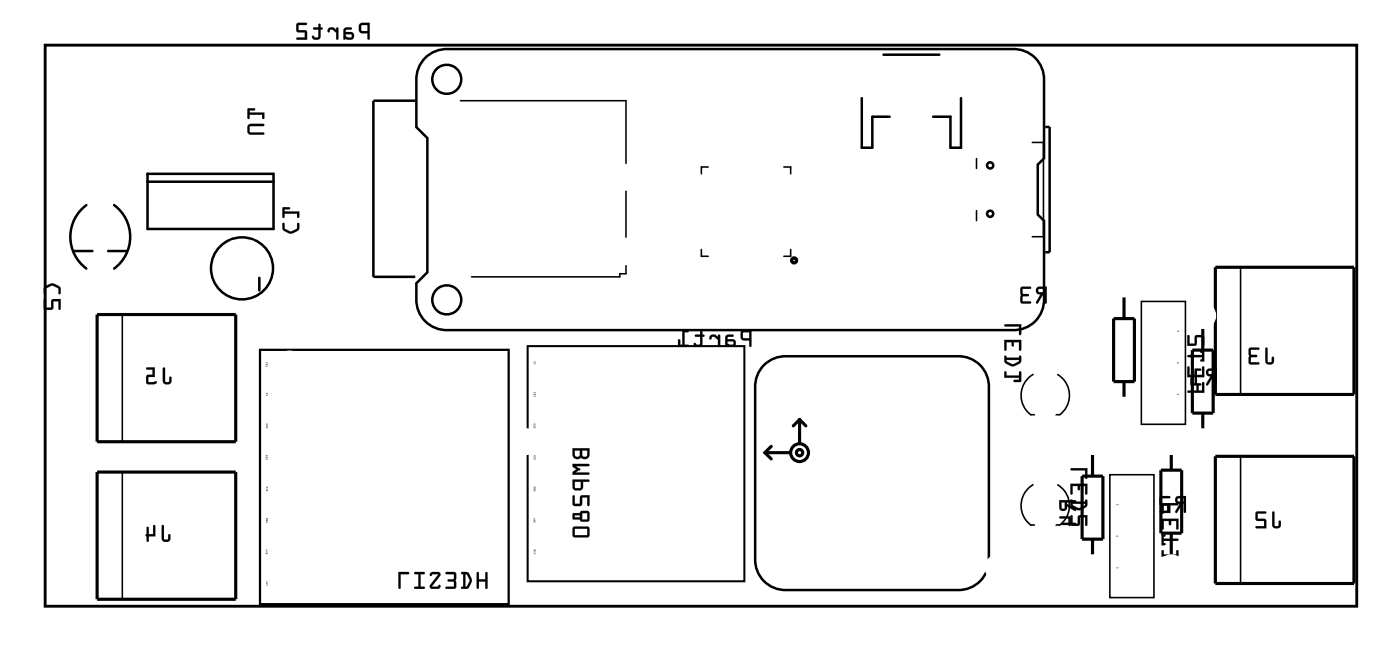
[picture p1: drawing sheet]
<svg xmlns="http://www.w3.org/2000/svg" width="113mm" height="53mm" viewBox="0 0 113 53" stroke-linecap="round" stroke-linejoin="round" font-family="sans-serif">
<g fill="none" stroke="#000" stroke-width=".2">
<path d="M3.6 3.6h105.8v45.3h-105.8zM7 16.5a3.2 3.2 0 0 0 0 5.2M9.2 16.5a3.2 3.2 0 0 1 0 5.2M11.9 14h10.2v4.5h-10.2zM11.9 14.6h10.2M33.5 8.1h-3.4v14.2h3.4M34.3 4.7a2.44 2.44 0 0 1 1.8-.7h45.6a2.44 2.44 0 0 1 2.5 2.5v6.3l-.5 .5v4l.5 .5v6.3a2.44 2.44 0 0 1-2.5 2.5h-45.6a2.44 2.44 0 0 1-2.5-2.5v-1.3l.9-.8v-10.9l-.9-.9v-3.7a2.44 2.44 0 0 1 .7-1.8zM69.5 7.9v4h.8v-2.5h1.4M71.2 4.4h4.5M77.5 7.9v4h-.9v-2.5h-1.4M84.3 10.2h.3v10.1h-.3M5.9 20.2h1.6"/>
<path d="M8.7 20.2h1.5M20.9 22.4v1M61.6 29.4a2.44 2.44 0 0 1 1.8-.7h13.8a2.44 2.44 0 0 1 2.5 2.5v13.9a2.44 2.44 0 0 1-2.5 2.5h-13.8a2.44 2.44 0 0 1-2.5-2.5v-13.9a2.44 2.44 0 0 1 .7-1.8z"/>
<circle cx="36" cy="6.4" r="1.17"/>
<circle cx="79.8" cy="13.3" r=".25"/>
<circle cx="79.8" cy="17.2" r=".25"/>
<circle cx="19.5" cy="21.6" r="2.5"/>
<circle cx="36" cy="24.2" r="1.17"/>
</g>
<g fill="#000">
<path d="M94.9 26.7h.1zM94.9 31.8h.1v-.1l.1 .1h-.2zM90 40.6l.2 .1v-.1v.1h-.1h-.1zM90 45.7l.2 .1h-.2z"/>
<path d="M20 10.1v.5l.1 .2h1.2l-.1-.1h-1l-.1-.1 .1-.4h1l.1-.1v-.1h-1.1zM20 8.8v.8l.1-.1v-.2h1v.2h.2v-.4h-1.2v-.2h.4l.1-.1z"/>
<path d="M20 10.1l-.1 .5 .2 .2 1.1 .1a.1 .1 0 0 0 .1-.1 .1 .1 0 0 0-.1-.1h-1l-.1-.1 .1-.4h1a.1 .1 0 0 0 .1-.1 .1 .1 0 0 0-.1-.1h-1zM20 10.1l.2-.1h1.1v.1l-.1 .1h-1l-.1 .4 .1 .1h1l.1 .1h-1.2l-.1-.2zM20 8.7l-.1 .8a.1 .1 0 0 0 .1 .1 .1 .1 0 0 0 .1-.1v-.2h1v.2a.1 .1 0 0 0 .1 .1 .1 .1 0 0 0 .1-.1v-.4h-1.2v-.2h.4a.1 .1 0 0 0 .1-.1 .1 .1 0 0 0-.1-.1zM20 8.8h.6l-.1 .1h-.4v.2h1.2v.4h-.1l-.1-.3h-1v.3l-.1 .1z"/>
<path d="M22.8 18v.1a.6 .6 0 0 0 .6 .7h.2l.4-.2 .1-.6h-.1l-.1 .4-.4 .3-.5-.3-.1-.4zM22.8 16.7v.9l.1-.1v-.3h1.1v.3h.1v-.4h-1.2v-.2h.4l.1-.1z"/>
<path d="M22.8 18v.5l.7 .3 .5-.2 .1-.5a.1 .1 0 0 0-.1-.1 .1 .1 0 0 0-.1 .1v.3l-.4 .3-.5-.3-.1-.4zM22.8 18h.1l.1 .4 .5 .3 .5-.3v-.4h.1v.5l-.5 .3a.83 .83 0 0 1-.8-.3zM22.8 16.7v.8a.1 .1 0 0 0 .1 .1 .1 .1 0 0 0 .1-.1l-.1-.3h1.1l-.1 .3a.1 .1 0 0 0 .1 .1 .1 .1 0 0 0 .1-.1v-.5l-1.2 .1v-.2h.4a.1 .1 0 0 0 .1-.1 .1 .1 0 0 0-.1-.1zM22.8 16.7l.6 .1-.1 .1h-.4v.2h1.2v.4h-.1v-.3h-1.1v.3l-.1 .1z"/>
<path d="M29 1.9l-.1 .2 .1 .4 .1 .2h.5v.4l.2 .1v-1.4zM29.1 2h.5v.5h-.5zM27.8 2.3l-.1 .2v.6l.6 .1a.32 .32 0 0 0 .3-.3 .32 .32 0 0 0-.3-.3h-.4v-.1v-.1h.4v-.2zM27.9 2.8h.4l.1 .2h-.3l-.2-.1zM26.5 2.3l-.1 .2a.1 .1 0 0 0 .1 .1 .1 .1 0 0 0 .1-.1l.2-.1 .3 .2v.5l.2 .1v-1h-.2v.2l-.2-.2zM25.3 2.2v.2h.4v.5l-.3 .1-.1-.1h-.1a.35 .35 0 0 0 .3 .3 .35 .35 0 0 0 .3-.3v-.5l.2-.1-.2-.1v-.3l-.1 .1v.2zM23.9 1.9v.6l.2 .1h.5v.4h-.6l-.1 .1 .9 .1-.1-.7-.6-.1v-.4h.6l.1-.1z"/>
<path d="M29 1.9l-.1 .2 .1 .4 .1 .2h.5v.4a.1 .1 0 0 0 .1 .1 .1 .1 0 0 0 .1-.1v-1.3h-.6zM29 1.9l.8-.1v1.4l-.2-.1v-.4h-.5l-.1-.2zM29.1 2h.5v.5h-.5zM29.1 2v.5h.5v-.5zM27.8 2.3l-.1 .2v.6a.09 .09 0 0 0 .1 .1 .09 .09 0 0 0 .1-.1l.4 .1a.32 .32 0 0 0 .3-.3 .32 .32 0 0 0-.3-.3h-.4v-.2h.4a.1 .1 0 0 0 .1-.1 .1 .1 0 0 0-.1-.1zM27.8 2.3l.5-.1v.2h-.4v.1v.1h.4a.31 .31 0 0 1 .2 .3 .31 .31 0 0 1-.2 .3l-.6-.1v-.6zM27.9 2.8h.4l.1 .2h-.3l-.2-.1zM27.9 2.8v.1l.1 .1h.4l-.1-.2zM26.5 2.3l-.1 .2a.11 .11 0 0 0 .1 .1 .11 .11 0 0 0 .1-.2h.2l.3 .2v.5a.1 .1 0 0 0 .1 .1 .1 .1 0 0 0 .1-.1v-.8a.1 .1 0 0 0-.1-.1 .1 .1 0 0 0-.1 .1v.1l-.2-.2zM26.5 2.3l.4-.1 .2 .2v-.2h.2v1l-.2-.1v-.5l-.3-.2h-.2l-.1 .2zM25.3 2.2v.2h.4v.5l-.3 .1-.1-.1h-.1a.21 .21 0 0 0 0 .2 .21 .21 0 0 0 .2 .1h.3l.1-.2v-.6h.1a.1 .1 0 0 0 .1-.1 .1 .1 0 0 0-.1-.1h-.1l.1-.2a.1 .1 0 0 0-.1-.1 .1 .1 0 0 0-.1 .1v.2zM25.3 2.2h.4v-.2l.1-.1v.3l.2 .1-.2 .1v.5a.37 .37 0 0 1-.3 .3 .37 .37 0 0 1-.3-.2v-.1l.2 .1h.2l.1-.1v-.5h-.4zM23.9 1.9v.7h.7v.4h-.6a.1 .1 0 0 0-.1 .1 .1 .1 0 0 0 .1 .1h.8l-.1-.7-.6-.1v-.4h.6a.1 .1 0 0 0 .1-.1 .1 .1 0 0 0-.1-.1zM23.9 1.9h.8v.1h-.6v.4l.6 .1 .1 .7-.9-.1 .1-.1h.6v-.4h-.5l-.2-.1z"/>
<path d="M3.6 3.6v45.3h105.8v-45.3zM3.6 3.6h105.8v45.3h-105.8z"/>
<path d="M3.6 23.1l-.1 .2 .1 .4h.1v-.4l.5-.3 .5 .3v.4h.1l.1-.1a.6 .6 0 0 0-.6-.7h-.3zM3.6 24.1l-.1 .7 .1 .2 .6-.1 .1-.6h.4v.6h.2v-.8l-.7 .1-.1 .6h-.4v-.6z"/>
<path d="M3.6 23.1l-.1 .5a.1 .1 0 0 0 .1 .1 .1 .1 0 0 0 .1-.1v-.3l.5-.3 .5 .3v.3a.1 .1 0 0 0 .1 .1 .1 .1 0 0 0 .1-.1v-.4l-.5-.3-.3-.1zM3.6 23.1l.4-.2a.83 .83 0 0 1 .9 .3v.4l-.1 .1h-.1v-.4l-.4-.3h-.2l-.4 .3v.4h-.1h-.1v-.4zM3.6 24.1l-.1 .7 .1 .2 .7-.1v-.6h.4v.6a.1 .1 0 0 0 .1 .1 .1 .1 0 0 0 .1-.1v-.8l-.7 .1-.1 .6h-.4v-.6zM3.6 24.1l.1 .1v.6h.4l.1-.6 .7-.1v.8h-.2v-.6h-.4l-.1 .6-.6 .1-.1-.2z"/>
<path d="M13.2 29.6l-.1 1.1a.36 .36 0 0 0 .4 .3 .36 .36 0 0 0 .3-.3v-.3h-.1l-.1 .4h-.3v-1.1zM11.8 29.6v.2h.5v.4l-.5 .1v.6l.2 .1h.4a.15 .15 0 0 0 .2 0 .16 .16 0 0 0-.1-.3l-.5 .1v-.4h.5v-.8z"/>
<path d="M13.2 29.6l-.1 1.1a.37 .37 0 0 0 .4 .3 .37 .37 0 0 0 .3-.3v-.2a.1 .1 0 0 0-.1-.1 .1 .1 0 0 0-.1 .1v.3h-.3v-1.1zM13.2 29.7h.1v1.1h.3l.1-.4h.1v.3a.35 .35 0 0 1-.3 .3 .35 .35 0 0 1-.4-.3zM11.8 29.6v.2h.5v.4l-.5 .1v.6l.2 .1 .6-.1a.1 .1 0 0 0 .1-.1 .11 .11 0 0 0-.2-.1l-.5 .1v-.4h.5v-.8zM11.8 29.7l.7-.1v.8h-.6v.4l.7-.1v.1v.1l-.6 .1-.2-.1v-.6l.5-.1v-.4h-.5z"/>
<path d="M21.4 29.5v.1h.2v-.1zM21.4 29.3l.1 .1h-.1h.2h-.1l.1-.1zM21.4 29.2l.2 .1v-.1z"/>
<path d="M21.4 29.5v.1h.2v-.1zM21.4 29.5h.2v.1h-.2zM21.4 29.3l.1 .1h-.1h.2h-.1l.1-.1zM21.4 29.3h.2l-.1 .1h.1h-.2h.1zM21.4 29.2l.2 .1v-.1zM21.4 29.2h.2v.1z"/>
<path d="M21.4 37l.1 .1v-.1h.1zM21.4 36.9h.2zM21.5 36.9h.1zM21.4 36.7v.1l.2-.1z"/>
<path d="M21.4 37v.1l.1-.1h.1zM21.4 37h.2h-.1v.1zM21.4 36.9h.2zM21.4 36.9h.2h-.2zM21.5 36.9h.1zM21.5 36.9h.1zM21.4 36.7v.1l.2-.1zM21.4 36.7h.2l-.2 .1z"/>
<path d="M21.5 34.4v.1v-.1l.1 .1v-.1v.1zM21.5 34.3v.1h.1zM21.5 34.3h.1zM21.5 34.2h.1zM21.5 34.2h.1z"/>
<path d="M21.5 34.4v.1v-.1l.1 .1v-.1v.1zM21.5 34.4l.1 .1v-.1v.1l-.1-.1v.1zM21.5 34.3v.1h.1zM21.5 34.3l.1 .1h-.1zM21.5 34.3h.1zM21.5 34.3h.1zM21.5 34.2h.1zM21.5 34.2a.06 .06 0 0 1 .1 0 .06 .06 0 0 1-.1 0zM21.5 34.2h.1zM21.5 34.2h.1z"/>
<path d="M21.5 39.5v.1v-.1l.1 .1v-.1v.1zM21.5 39.4a.06 .06 0 0 0 .1 0 .06 .06 0 0 0-.1 0zM21.5 39.2v.1h.1v-.1l-.1 .1z"/>
<path d="M21.5 39.5v.1v-.1l.1 .1v-.1v.1zM21.5 39.5l.1 .1v-.1v.1l-.1-.1v.1zM21.5 39.4a.06 .06 0 0 0 .1 0 .06 .06 0 0 0-.1 0zM21.5 39.4a.06 .06 0 0 1 .1 0 .06 .06 0 0 1-.1 0zM21.5 39.2v.1h.1v-.1l-.1 .1zM21.5 39.2v.1l.1-.1v.1h-.1z"/>
<path d="M21.5 31.8a.06 .06 0 0 0 .1 0 .06 .06 0 0 0-.1 0zM21.5 31.7v.1v-.1l.1 .1v-.1v.1z"/>
<path d="M21.5 31.8a.06 .06 0 0 0 .1 0 .06 .06 0 0 0-.1 0zM21.5 31.8a.06 .06 0 0 1 .1 0 .06 .06 0 0 1-.1 0zM21.5 31.7v.1v-.1l.1 .1v-.1v.1zM21.5 31.7l.1 .1v-.1v.1l-.1-.1v.1z"/>
<path d="M43 34.4v.1v-.1l.2 .1v-.1v.1zM43 34.3v.1h.2zM43 34.3h.2zM43 34.2h.2zM43 34.2h.2z"/>
<path d="M43 34.4v.1v-.1l.2 .1v-.1v.1zM43 34.4l.2 .1v-.1v.1l-.2-.1v.1zM43 34.3v.1h.2zM43 34.3l.2 .1h-.2zM43 34.3h.2zM43 34.3h.2zM43 34.2h.2zM43 34.2a.1 .1 0 0 1 .2 0 .1 .1 0 0 1-.2 0zM43 34.2h.2zM43 34.2h.2z"/>
<path d="M43 31.9l.1 .1v-.1l.1 .1v-.1v.1zM43 31.8h.2zM43.1 31.8h.1zM43 31.6v.1h.2v-.1z"/>
<path d="M43 31.9l.1 .1v-.1l.1 .1v-.1v.1zM43 31.9l.2 .1v-.1v.1l-.1-.1v.1zM43 31.8h.2zM43 31.8h.2h-.2zM43.1 31.8h.1zM43.1 31.8h.1zM43 31.6v.1h.2v-.1zM43 31.6h.2v.1h-.2z"/>
<path d="M43 37l.1 .1v-.1h.1zM43 36.9a.1 .1 0 0 0 .2 0 .1 .1 0 0 0-.2 0zM43 36.7v.1h.2v-.1l-.1 .1z"/>
<path d="M43 37l.1 .1v-.1h.1zM43 37h.2h-.1v.1zM43 36.9a.1 .1 0 0 0 .2 0 .1 .1 0 0 0-.2 0zM43.1 36.9a.06 .06 0 0 1 .1 0 .06 .06 0 0 1-.1 0zM43 36.7v.1h.2v-.1l-.1 .1zM43 36.7l.1 .1 .1-.1v.1h-.2z"/>
<path d="M43 39.5l.1 .1h.1zM43 39.4h.2l-.2 .1h.2l-.1-.1h.1zM43 39.3h.2zM43.1 39.3h.1z"/>
<path d="M43 39.5l.1 .1h.1zM43 39.5l.2 .1h-.1zM43 39.4h.2l-.2 .1h.2l-.1-.1h.1zM43 39.4h.2h-.1l.1 .1h-.2l.2-.1zM43 39.3h.2zM43 39.3h.2h-.2zM43.1 39.3h.1zM43.1 39.3h.1z"/>
<path d="M43 29.3a.1 .1 0 0 0 .2 0 .1 .1 0 0 0-.2 0zM43 29.1l.1 .1h.1v-.1v.1z"/>
<path d="M43 29.3a.1 .1 0 0 0 .2 0 .1 .1 0 0 0-.2 0zM43.1 29.3a.06 .06 0 0 1 .1 0 .06 .06 0 0 1-.1 0zM43 29.1l.1 .1h.1v-.1v.1zM43 29.1l.2 .1v-.1v.1h-.1z"/>
<path d="M46.2 36.1v.6a.39 .39 0 0 0 .2 .3 .39 .39 0 0 0 .5-.1l.3 .1a.36 .36 0 0 0 .3-.3v-.6zM46.9 36.3h.5v.4a.21 .21 0 0 1-.3 .1 .21 .21 0 0 1-.2-.1zM46.3 36.3h.5v.4a.21 .21 0 0 1-.2 .1 .21 .21 0 0 1-.3-.1zM46.2 37.4v.2l.3 .2-.3 .3v.2l1.3-.1-.1-.1h-1l.3-.2a.1 .1 0 0 0 .1-.1 .1 .1 0 0 0-.1-.1l-.3-.1h1l.1-.1zM46.2 38.7v.7l.2 .1h.5l.1-.7h.4h.1l-.1-.1zM46.3 38.8h.5v.5h-.4zM46.2 40v.6l.1 .2 .6-.1v-.6h.5v.6h.1v-.8l-.7 .1v.6h-.5v-.6zM46.2 41.4v.5h.6l.1 .2h.5l.1-.2v-.5l-.1-.2h-.5l-.1 .2zM46.9 41.4h.5v.5h-.5zM46.3 41.5h.5v.2h-.5zM46.2 42.5v.6l.1 .2h1.1l.1-.1v-.6l-.1-.1zM46.3 42.6h1.1v.5h-1.1z"/>
<path d="M46.2 36.1v.6a.4 .4 0 0 0 .2 .3 .4 .4 0 0 0 .5-.1l.3 .1a.37 .37 0 0 0 .3-.3v-.6zM46.2 36.1h1.3v.6a.39 .39 0 0 1-.2 .3 .39 .39 0 0 1-.4-.1 .39 .39 0 0 1-.5 .1 .39 .39 0 0 1-.2-.3zM46.9 36.3h.5l-.1 .4a.2 .2 0 0 1-.2 .1 .2 .2 0 0 1-.2-.1zM46.9 36.3v.4a.22 .22 0 0 0 .2 .1 .22 .22 0 0 0 .3-.1v-.4zM46.3 36.3h.5v.4a.2 .2 0 0 1-.2 .1 .2 .2 0 0 1-.2-.1zM46.3 36.3v.4a.22 .22 0 0 0 .3 .1 .22 .22 0 0 0 .2-.1v-.4zM46.2 37.4v.2l.3 .2-.3 .2v.3h1.2a.1 .1 0 0 0 .1-.1 .1 .1 0 0 0-.1-.1h-1l.3-.2a.1 .1 0 0 0 .1-.1 .1 .1 0 0 0-.1-.1l-.3-.1h1a.1 .1 0 0 0 .1-.1 .1 .1 0 0 0-.1-.1zM46.2 37.4h1.3v.1l-.1 .1h-1l.4 .2-.4 .3h1l.1 .1-1.3 .1v-.2l.3-.3-.3-.2zM46.2 38.7v.7l.2 .1h.5l.1-.7 .4 .1a.1 .1 0 0 0 .1-.1 .1 .1 0 0 0-.1-.1zM46.2 38.7h1.2l.1 .1h-.1h-.4l-.1 .7h-.5l-.2-.1zM46.3 38.8h.5v.5h-.4zM46.3 38.8l.1 .5h.4v-.5zM46.2 39.9v.7l.1 .2h.6v-.7h.5l-.1 .6a.1 .1 0 0 0 .1 .1 .1 .1 0 0 0 .1-.1v-.8l-.7 .1v.6h-.5v-.6zM46.2 40h.1v.6h.5v-.6l.7-.1v.8h-.1v-.6h-.5v.6l-.6 .1-.1-.2zM46.2 41.4v.5h.6l.1 .2h.5l.1-.1v-.6l-.1-.2h-.5l-.1 .2zM46.2 41.4h.6l.1-.2h.5l.1 .2v.5l-.1 .2h-.5l-.1-.2h-.6zM46.9 41.4h.5v.5h-.5zM46.9 41.4v.5h.5v-.5zM46.3 41.5h.5v.2h-.5zM46.3 41.5v.2h.5v-.2zM46.2 42.5v.6l.1 .2h1.1l.1-.1v-.6l-.1-.1zM46.2 42.5h1.2l.1 .1v.6l-.1 .1h-1.1l-.1-.2zM46.3 42.6h1.1v.5h-1.1zM46.3 42.6v.6h1.1v-.6z"/>
<path d="M59.8 26.7l-.1 .2v.4l.2 .1h.5v.5l.1 .1 .1-1.4zM59.9 26.8h.5v.5l-.5-.1zM58.6 27l-.1 .2v.7l.6 .1a.32 .32 0 0 0 .2-.3 .32 .32 0 0 0-.2-.4l-.4 .1v-.1v-.1l.4-.1v-.1zM58.7 27.5h.4v.2l-.3 .1-.2-.1zM57.3 27.1l-.1 .1a.11 .11 0 0 0 .1 .2 .11 .11 0 0 0 .1-.2h.2l.3 .2v.5h.1v-.9h-.1v.2l-.2-.2zM56.1 27v.1l.4 .1v.5l-.3 .1-.1-.2-.2 .1a.35 .35 0 0 0 .4 .3 .35 .35 0 0 0 .3-.3v-.5l.2-.1-.2-.1v-.3h-.1v.3zM55 26.6v1.2h-.1l-.1-.4h-.1v.5l.8 .1v-.2h-.3v-1h.3v-.1z"/>
<path d="M59.8 26.7l-.1 .2v.4l.2 .1h.5v.5a.1 .1 0 0 0 .1 .1 .1 .1 0 0 0 .1-.1v-1.3h-.6zM59.8 26.7l.8-.1-.1 1.4-.1-.1v-.5h-.5l-.1-.1zM59.9 26.8h.5v.5l-.5-.1zM59.9 26.8v.5h.5v-.5zM58.5 27v.2v.7a.09 .09 0 0 0 .1 .1 .09 .09 0 0 0 0-.1l.5 .1a.32 .32 0 0 0 .2-.3 .32 .32 0 0 0-.2-.4h-.4v-.1h.4a.1 .1 0 0 0 .1-.1 .1 .1 0 0 0-.1-.1zM58.6 27.1l.5-.1v.1h-.4v.2l-.1 .1h.5a.31 .31 0 0 1 .2 .3 .31 .31 0 0 1-.2 .3l-.6-.1v-.7zM58.7 27.6l.4-.1v.2l-.3 .1-.2-.1zM58.7 27.5l-.1 .2 .2 .1 .4-.1-.1-.2zM57.3 27l-.1 .2a.11 .11 0 0 0 .1 .2 .11 .11 0 0 0 .1-.2h.2l.3 .2v.5a.1 .1 0 0 0 .1 .1 .1 .1 0 0 0 .1-.1v-.8a.1 .1 0 0 0-.1-.1 .1 .1 0 0 0-.1 .1v.1l-.2-.2zM57.3 27.1l.4-.1 .2 .2v-.2h.1v.9h-.1v-.5l-.3-.3h-.2l-.1 .3zM56 27l.1 .2h.4l-.1 .5-.2 .1-.1-.2-.1 .1a.21 .21 0 0 0 0 .2 .21 .21 0 0 0 .2 .1h.3l.1-.2v-.6h.1a.1 .1 0 0 0 .1-.1 .1 .1 0 0 0-.1-.1h-.1v-.2a.1 .1 0 0 0-.1-.1 .1 .1 0 0 0-.1 .1l.1 .2zM56.1 27h.4v-.3h.1v.3l.2 .1h-.2v.6a.37 .37 0 0 1-.3 .3 .37 .37 0 0 1-.4-.3h.1l.2 .1h.2l.1-.1v-.6h-.4zM55 26.6v1.2h-.1v-.4a.1 .1 0 0 0-.1-.1 .1 .1 0 0 0-.1 .1v.5l.8 .1a.1 .1 0 0 0 .1-.1 .1 .1 0 0 0-.1-.1h-.3v-1h.3a.1 .1 0 0 0 .1-.1 .1 .1 0 0 0-.1-.1zM55 26.6l.5 .1v.1h-.3v1h.3v.2l-.8-.1v-.5h.1v.4h.2z"/>
<path d="M81 26.2l.1 .1h1.1v.7h.1v-.9zM81 27.4v.9l.2-.1v-.6h.4v.3h.1l.1-.3h.4v.6h.1v-.8zM81 28.7v.5a.8 .8 0 0 0 1.2 .1l.1-.1v-.5h-.1v.1h-1l-.1-.1zM81.2 29h1v.1l-.5 .3-.5-.2zM81 30v.5h1.2v.1h-.4l-.1 .1h.6v-.8l-.1 .1v.3h-1v-.3z"/>
<path d="M81 26.2l.1 .1h1.1v.6a.1 .1 0 0 0 .1 .1 .1 .1 0 0 0 .1-.1v-.8zM81 26.2l1.3-.1v.9h-.1v-.7h-1.1zM81 27.4v.8a.1 .1 0 0 0 .1 .1 .1 .1 0 0 0 .1-.1v-.6h.4v.2a.1 .1 0 0 0 .1 .1 .1 .1 0 0 0 .1-.1v-.2h.4v.6a.1 .1 0 0 0 .1 .1 .1 .1 0 0 0 .1-.1v-.8zM81 27.4h1.3v.8h-.1v-.6h-.5v.3h-.1v-.3h-.5v.6l-.1 .1zM81 28.7v.5l.7 .3 .6-.2 .1-.5a.1 .1 0 0 0-.1-.1 .1 .1 0 0 0-.1 .1h-1l-.1-.1zM81 28.7h.1v.2h1.1v-.2h.1v.5l-.5 .3h-.3l-.5-.3zM81.2 29h1l-.1 .1-.4 .3-.5-.3zM81.1 29l.1 .2 .5 .2 .5-.3v-.1zM81 30v.5h1.2v.1h-.4a.1 .1 0 0 0-.1 .1 .1 .1 0 0 0 .1 .1h.5l.1-.8a.1 .1 0 0 0-.1-.1 .1 .1 0 0 0-.1 .1v.3h-1v-.3zM81 30h.1v.3h1.1v-.3l.1-.1v.8h-.6l.1-.1h.4v-.2l-1.2 .1z"/>
<path d="M83.6 23.2a.32 .32 0 0 0 0 .4 .32 .32 0 0 0 .3 .1l-.4 .7 .2 .1 .4-.8h.1v.7l.2 .1v-1.4zM83.7 23.3h.5v.3h-.4zM82.3 23.2v1.2l.2 .1h.6v-.2h-.6v-.4h.4l.1-.1-.1-.1h-.4v-.4h.6v-.1z"/>
<path d="M83.6 23.2a.32 .32 0 0 0-.1 .4 .32 .32 0 0 0 .4 .1l-.4 .6a.11 .11 0 0 0 .1 .2 .1 .1 0 0 0 .1-.1l.4-.7h.1v.7a.1 .1 0 0 0 .1 .1 .1 .1 0 0 0 .1-.1v-1.3h-.6zM83.6 23.2l.8-.1-.1 1.4-.1-.1v-.7h-.1l-.4 .7h-.1l.3-.7a.31 .31 0 0 1-.3-.1 .31 .31 0 0 1 0-.4zM83.7 23.3h.5v.3l-.4-.1zM83.7 23.3l.1 .3h.4v-.3zM82.3 23.2v1.2l.2 .1h.6a.1 .1 0 0 0 .1-.1 .1 .1 0 0 0-.1-.1h-.6v-.4h.4a.1 .1 0 0 0 .1-.1 .1 .1 0 0 0-.1-.1h-.4v-.4h.6a.1 .1 0 0 0 .1-.1 .1 .1 0 0 0-.1-.1zM82.3 23.2h.8v.1h-.7l.1 .4h.4l.1 .1-.1 .1h-.4l-.1 .4h.7v.2h-.6l-.2-.1z"/>
<path d="M86.3 37.8l.1 .1h1.1v.7h.2v-.9zM86.3 39l.1 .9 .1-.1v-.6h.4v.3h.1h.1v-.3h.4v.6h.2v-.8zM86.3 40.3l.1 .5a.8 .8 0 0 0 1.1 .1l.2-.1-.1-.5h-.1v.1h-1v-.1zM86.5 40.6h1v.1l-.5 .3-.5-.2zM86.3 41.6v.6l.1 .2 .6-.1 .1-.6h.4v.6h.2v-.8l-.7 .1-.1 .6h-.4v-.6z"/>
<path d="M86.3 37.8l.1 .1h1.1v.6a.1 .1 0 0 0 .1 .1 .1 .1 0 0 0 .1-.1v-.8zM86.3 37.8l1.4-.1v.9h-.2v-.7h-1.1zM86.3 39v.8a.1 .1 0 0 0 .1 .1 .1 .1 0 0 0 .1-.1v-.6h.4v.2a.1 .1 0 0 0 .1 .1 .1 .1 0 0 0 .1-.1v-.2h.4v.6a.1 .1 0 0 0 .1 .1 .1 .1 0 0 0 .1-.1v-.8zM86.3 39h1.4v.8h-.2v-.6h-.4v.3h-.1h-.1v-.3h-.4v.6l-.1 .1zM86.3 40.3v.5l.7 .3 .6-.2 .1-.5a.1 .1 0 0 0-.1-.1 .1 .1 0 0 0-.1 .1h-1v-.1zM86.3 40.3h.2v.1h1v-.1h.1l.1 .5-.5 .3h-.4l-.4-.3zM86.5 40.6h1l-.1 .1-.4 .3-.5-.3zM86.5 40.6v.2l.5 .2 .5-.3v-.1zM86.3 41.5v.7l.1 .2h.6l.1-.7h.4v.6a.1 .1 0 0 0 .1 .1 .1 .1 0 0 0 .1-.1v-.8l-.7 .1-.1 .6h-.4v-.6zM86.3 41.6h.2v.6h.4l.1-.6 .7-.1v.8h-.2v-.6h-.4l-.1 .6-.6 .1-.1-.2z"/>
<path d="M94.9 26.7v.1l.1-.1h.1h-.1zM94.9 26.7h.1z"/>
<path d="M94.9 31.8h.2l-.1-.1v.1zM94.9 31.8h.1v-.1v.1h-.1z"/>
<path d="M94.9 29.2l.1 .1h.1zM94.9 29.2l.1 .1z"/>
<path d="M94.9 29.2l.1 .1h.1zM94.9 29.2l.2 .1h-.1zM94.9 29.2h.1zM94.9 29.2l.1 .1z"/>
<path d="M95.8 31.5v.2h1.3v-.8h-.2v.6h-.2v-.4l-.1-.1-.1 .1v.4zM95.8 29.6l-.1 .8h1.4l-.1-.9-.1 .1v.6h-.4v-.3h-.1h-.1v.3h-.4v-.6zM95.8 28.6v.2h1.1v.2h-.1v.1h.3v-.8h-.3v.1h.1v.2zM95.8 27l-.1 .9 .8-.1v-.6h.4v.6h.2v-.6l-.1-.2-.6 .1-.1 .6h-.4v-.6z"/>
<path d="M95.8 31.5l-.1 .1 .1 .1h1.3v-.8a.1 .1 0 0 0-.1-.1 .1 .1 0 0 0-.1 .1v.6h-.2v-.4a.1 .1 0 0 0-.1-.1 .1 .1 0 0 0-.1 .1v.4zM95.8 31.5h.7v-.4l.1-.1v.1v.4h.3v-.6h.2v.8h-1.3zM95.8 29.6l-.1 .8h1.4v-.8a.1 .1 0 0 0-.1-.1 .1 .1 0 0 0-.1 .1v.6h-.4v-.2a.1 .1 0 0 0-.1-.1 .1 .1 0 0 0-.1 .1v.2h-.4v-.6zM95.8 29.6h.1v.6h.4v-.3h.1h.1v.3h.4v-.6l.1-.1 .1 .9h-1.4zM95.8 28.6l-.1 .1 .1 .1h1.1v.2a.11 .11 0 0 0-.1 0 .11 .11 0 0 0 0 .1l.3 .1v-.9h-.2a.1 .1 0 0 0-.1 .1 .1 .1 0 0 0 .1 0v.2zM95.8 28.7l1.1-.1v-.2l-.1-.1h.3v.8h-.3l.1-.1v-.2h-1.1zM95.8 27l-.1 .9 .8-.1v-.6h.4v.6a.1 .1 0 0 0 .1 .1 .1 .1 0 0 0 .1-.1v-.6l-.1-.2-.6 .1-.1 .6h-.4v-.6zM95.8 27l.1 .1v.6h.4l.1-.6 .6-.1 .1 .2v.6h-.2v-.6h-.4v.6l-.8 .1z"/>
<path d="M97.3 29.8a.32 .32 0 0 0 0 .4 .32 .32 0 0 0 .3 .1l-.3 .7 .1 .1 .4-.8h.1v.7l.2 .1v-1.4zM97.5 29.9h.4v.3h-.4zM96.3 29.7v1.2h-.1v-.4h-.2v.5l.8 .1v-.2h-.3v-1h.3l.1-.1z"/>
<path d="M97.3 29.8a.32 .32 0 0 0 0 .4 .32 .32 0 0 0 .3 .1l-.3 .6a.1 .1 0 0 0 0 .2 .1 .1 0 0 0 .1-.1l.4-.7h.1v.7a.1 .1 0 0 0 .1 .1 .1 .1 0 0 0 .1-.1v-1.3h-.6zM97.3 29.8l.8-.1v1.4l-.1-.1v-.7h-.2l-.4 .7h-.1l.3-.7a.31 .31 0 0 1-.3-.1 .31 .31 0 0 1 0-.4zM97.5 29.9h.4v.3l-.4-.1zM97.4 29.9l.1 .3h.5v-.3zM96.3 29.7v1.2h-.1v-.4a.1 .1 0 0 0-.1-.1 .1 .1 0 0 0-.1 .1v.6h.8a.1 .1 0 0 0 .1-.1 .1 .1 0 0 0-.1-.1h-.3v-1h.3a.1 .1 0 0 0 .1-.1 .1 .1 0 0 0-.1-.1zM96.3 29.7l.5 .1v.1h-.3v1h.3v.2l-.8-.1v-.5h.2v.4h.1z"/>
<path d="M102.1 28l-.1 1.1a.36 .36 0 0 0 .4 .3 .36 .36 0 0 0 .3-.3v-.3h-.1l-.1 .4h-.3v-1.1zM100.7 28.1v1.2l.2 .1h.6v-.2h-.6v-.4h.4l.1-.1-.1-.1h-.4v-.4h.6v-.1z"/>
<path d="M102.1 28l-.1 1.1a.37 .37 0 0 0 .4 .3 .37 .37 0 0 0 .3-.3v-.2a.1 .1 0 0 0-.1-.1 .1 .1 0 0 0-.1 .1v.3h-.3v-1.1zM102.1 28.1h.1v1.1h.3l.1-.4h.1v.3a.35 .35 0 0 1-.3 .3 .35 .35 0 0 1-.4-.3zM100.7 28.1v1.2l.2 .1h.6a.1 .1 0 0 0 .1-.1 .1 .1 0 0 0-.1-.1h-.6v-.4h.4a.1 .1 0 0 0 .1-.1 .1 .1 0 0 0-.1-.1h-.4v-.4h.6a.1 .1 0 0 0 .1-.1 .1 .1 0 0 0-.1-.1zM100.7 28.1h.8v.1h-.7l.1 .4h.4l.1 .1-.1 .1h-.4l-.1 .4h.7v.2h-.6l-.2-.1z"/>
<path d="M13.1 42.3l-.1 1.1a.36 .36 0 0 0 .4 .3 .36 .36 0 0 0 .3-.3v-.3h-.1l-.1 .4h-.3v-1.1zM11.8 42.5v.6l-.1 .1 .2 .5 .1-.1v-.4h.5v-.8v-.1l-.2 .1v.7h-.3v-.6z"/>
<path d="M13.1 42.3l-.1 1.1a.37 .37 0 0 0 .4 .3 .37 .37 0 0 0 .3-.3v-.2a.1 .1 0 0 0-.1-.1 .1 .1 0 0 0 0 .1l-.1 .3h-.3v-1.1zM13.1 42.4h.1v1.1h.3l.1-.4h.1v.3a.35 .35 0 0 1-.3 .3 .35 .35 0 0 1-.3-.3zM11.8 42.5v.6a.09 .09 0 0 0-.1 0 .09 .09 0 0 0 .1 .1v.4a.1 .1 0 0 0 .1 .1 .1 .1 0 0 0 .1-.1v-.4h.5v-.8a.1 .1 0 0 0-.1-.1 .1 .1 0 0 0-.1 .1v.7h-.3v-.6zM11.9 42.5h.1v.6h.4v-.7l.1-.1v.1v.8h-.5v.4l-.1 .1-.2-.5 .1-.1z"/>
<path d="M21.4 44.6v.1l.1-.1 .1 .1v-.1zM21.4 44.5h.2h-.1l.1-.1zM21.4 44.4a.05 .05 0 0 0 .1 0 .05 .05 0 0 0-.1 0zM21.5 44.3v.1z"/>
<path d="M21.4 44.6v.1l.1-.1 .1 .1v-.1zM21.4 44.6h.2v.1l-.1-.1-.1 .1zM21.4 44.5h.2h-.1l.1-.1zM21.4 44.5l.2-.1-.1 .1h.1zM21.4 44.4a.06 .06 0 0 0 .1 0 .06 .06 0 0 0-.1 0zM21.4 44.4a.05 .05 0 0 1 .1 0 .05 .05 0 0 1-.1 0zM21.5 44.3v.1zM21.5 44.3v.1z"/>
<path d="M21.5 42.1h.1zM21.4 41.9l.2 .1h-.1h.1l-.1-.1h.1zM21.5 41.8v.1h.1zM21.5 41.8h.1z"/>
<path d="M21.5 42.1h.1zM21.5 42.1h.1h-.1zM21.4 41.9l.2 .1h-.1h.1l-.1-.1h.1zM21.4 41.9h.2h-.1l.1 .1h-.1h.1zM21.5 41.8v.1h.1zM21.5 41.8l.1 .1h-.1zM21.5 41.8h.1zM21.5 41.8h.1z"/>
<path d="M21.5 47.2h.1h-.1l.1-.1zM21.5 47l.1 .1zM21.5 46.9h.1z"/>
<path d="M21.4 47.2h.2h-.1l.1-.1zM21.5 47.2l.1-.1-.1 .1h.1zM21.5 47v.1h.1zM21.5 47l.1 .1zM21.5 46.9h.1zM21.5 46.9h.1h-.1z"/>
<path d="M32.1 46.1v1.3a.1 .1 0 0 0 .1 .1 .1 .1 0 0 0 .1-.1v-1.1h.6a.1 .1 0 0 0 .1-.1 .1 .1 0 0 0-.1-.1zM32.1 46.1h.8l.1 .1-.1 .1h-.6v1.1l-.1 .1-.1-.1zM33.4 46.1v.2h.3v1h-.2a.1 .1 0 0 0-.1 .1 .1 .1 0 0 0 .1 .1h.7a.1 .1 0 0 0 .1-.1 .1 .1 0 0 0-.1-.1h-.3v-1h.3a.1 .1 0 0 0 .1-.1 .1 .1 0 0 0-.1-.1zM33.4 46.1l.8 .1v.1h-.3v1h.3v.2l-.8-.1v-.1h.3v-1h-.3zM34.7 46.2l-.1 .1a.13 .13 0 0 0 .2 .1 .13 .13 0 0 0 .1-.1h.4l-.6 .8a.21 .21 0 0 0 0 .3 .21 .21 0 0 0 .2 .1h.5l.1-.3a.13 .13 0 0 0-.1 0 .13 .13 0 0 0-.1 .1h-.5l.7-.9v-.2l-.2-.1zM34.7 46.2l.6-.1a.19 .19 0 0 1 .2 .1 .19 .19 0 0 1 0 .2l-.7 .9h.5l.1-.1 .1 .1-.1 .2h-.5a.2 .2 0 0 1-.2-.3l.7-.9h-.5l-.2 .1zM35.9 46.1l.1 .2h.6v.4h-.4a.1 .1 0 0 0-.1 .1 .1 .1 0 0 0 .1 .1h.4v.4h-.6a.1 .1 0 0 0-.1 .1 .1 .1 0 0 0 .1 .1h.6l.2-.1-.1-.6 .1-.5-.2-.2zM35.9 46.1h.7l.2 .1-.1 .6 .1 .5-.1 .2-.8-.1 .1-.1h.6v-.4h-.5v-.1v-.1h.5v-.4h-.6zM37.2 46.1v.2h.2v1h-.1a.1 .1 0 0 0-.1 .1 .1 .1 0 0 0 .1 .1l.5-.1 .3-.6-.4-.7zM37.2 46.1l.5 .1 .3 .4v.4l-.3 .5-.5-.1v-.1h.2v-1h-.2zM37.5 46.3h.2l.2 .5-.2 .4-.2 .1zM37.5 46.3v1h.1l.3-.5-.2-.5zM38.5 46.1l-.1 1.3a.1 .1 0 0 0 .1 .1 .1 .1 0 0 0 .1-.1v-.5h.5v.5a.1 .1 0 0 0 .1 .1 .1 .1 0 0 0 .1-.1v-1.2a.1 .1 0 0 0-.1-.1 .1 .1 0 0 0-.1 .1v.5h-.5v-.5zM38.5 46.1l.1 .1v.5h.5v-.5h.2v1.3l-.2-.1v-.5h-.5v.5h-.1z"/>
<path d="M32.1 46.1v1.3l.1 .1 .1-.1v-1.1h.6l.1-.1-.1-.1zM33.4 46.1v.2h.3v1h-.3v.1l.8 .1v-.2h-.3v-1h.3l.1-.1zM34.7 46.2v.2l.2-.1h.4l-.6 .9v.2l.2 .1h.5l.1-.2v-.1l-.2 .1h-.5l.7-.9v-.2l-.2-.1zM35.9 46.1l.1 .2h.6v.4h-.5v.1v.1h.5v.4h-.6l-.1 .1 .8 .1 .1-.2-.1-.5 .1-.6-.2-.1zM37.2 46.1v.2h.2v1h-.2v.1h.5a.8 .8 0 0 0 .1-1.1l-.1-.2zM37.5 46.3h.2l.2 .5-.3 .5h-.1zM38.5 46.1l-.1 1.3h.2v-.5h.5v.5l.2 .1v-1.3h-.2v.5h-.5v-.5z"/>
<path d="M43 42.1h.2v-.1zM43 41.9l.2 .1h-.1l.1-.1zM43 41.8a.05 .05 0 0 0 .1 0 .05 .05 0 0 0-.1 0z"/>
<path d="M43 42v.1h.2v-.1zM43 42.1l.2-.1v.1h-.2zM43 41.9l.2 .1h-.1l.1-.1zM43 41.9h.2l-.1 .1h.1zM43 41.8a.06 .06 0 0 0 .1 0 .06 .06 0 0 0-.1 0zM43 41.8a.05 .05 0 0 1 .1 0 .05 .05 0 0 1-.1 0z"/>
<path d="M43 44.6l.2 .1-.1-.1h.1zM43 44.4v.1h.2v-.1zM43 44.3l.2 .1h-.2h.2l-.1-.1h.1z"/>
<path d="M43 44.6l.2 .1-.1-.1h.1zM43 44.6h.2h-.1l.1 .1zM43 44.4v.1h.2v-.1zM43 44.5l.2-.1v.1h-.2zM43 44.3l.2 .1h-.2h.2l-.1-.1h.1zM43 44.3h.2h-.1l.1 .1h-.2h.2z"/>
<path d="M85.4 40.3v.6a.32 .32 0 0 0 .4 .3 .32 .32 0 0 0 .2-.4l.7 .4 .1-.1-.8-.5v-.1h.7l.1-.1zM85.6 40.5h.3l-.1 .5h-.2zM85.4 41.7l.1 .1h.7v.3l-.6 .1v.1h.6v.1l.1-.1h.5l-.1-.1-.4-.1v-.5z"/>
<path d="M85.4 40.3v.6a.32 .32 0 0 0 .4 .3 .32 .32 0 0 0 .2-.4l.6 .4a.1 .1 0 0 0 .2 0 .11 .11 0 0 0-.1-.2l-.7-.4v-.1h.7a.1 .1 0 0 0 .1-.1 .1 .1 0 0 0-.1-.1zM85.4 40.3l1.4 .1-.1 .1h-.7v.1l.7 .4v.2l-.7-.4a.31 .31 0 0 1-.2 .4 .31 .31 0 0 1-.4-.3zM85.6 40.5h.3l-.1 .5h-.2zM85.6 40.5v.5h.2l.1-.5zM85.4 41.6l.1 .2h.7v.3h-.5a.1 .1 0 0 0-.1 .1 .1 .1 0 0 0 .1 .1h.4a.09 .09 0 0 0 .1 .1 .09 .09 0 0 0 .1-.1h.4a.1 .1 0 0 0 .1-.1 .1 .1 0 0 0-.1-.1h-.4v-.5zM85.4 41.7l.9-.1v.6h.4l.1 .1h-.5l-.1 .1v-.1h-.6v-.1h.6v-.4h-.7z"/>
<path d="M90 43.2v.1h.2zM90 43.2h.1z"/>
<path d="M90 43.2v.1h.2zM90 43.2l.2 .1h-.2zM90 43.2h.1zM90 43.2h.1z"/>
<path d="M90 40.6v.1h.1h.1v-.1v.1zM90 40.6l.2 .1v-.1v.1h-.1h-.1z"/>
<path d="M90 45.7v.1h.2zM90 45.7l.2 .1h-.2z"/>
<path d="M93.7 40.6v.7v.1l.1-.1v-.6h.3v.5l.1 .1 .1-.1v-.5h.6l.1-.1h-.1zM93.7 41.8v.9l.1-.1v-.6h.5v.3h.1v-.3h.4l.1 .6h.1v-.8zM93.7 43.1v.9l.3-.1v-.1h-.2v-.2h1.2l-.1-.2h-1.1v-.1l.2-.1v-.1zM93.7 44.4v.5h1.1v.1h-.3l-.1 .2h.6v-.8h-.1l-.1 .3h-1v-.3z"/>
<path d="M93.7 40.6v.7a.1 .1 0 0 0 .1 .1 .1 .1 0 0 0 0-.1v-.6h.3v.5a.1 .1 0 0 0 .1 .1 .1 .1 0 0 0 .1-.1v-.5h.6a.1 .1 0 0 0 .1-.1 .1 .1 0 0 0-.1 0zM93.7 40.6h1.2h.1l-.1 .1h-.6v.5h-.1h-.1v-.5h-.3v.6l-.1 .1v-.1zM93.7 41.8v.8a.1 .1 0 0 0 .1 .1 .1 .1 0 0 0 0-.1v-.6h.5l-.1 .3a.1 .1 0 0 0 .1 .1 .1 .1 0 0 0 .1-.1v-.3h.4v.6a.1 .1 0 0 0 .1 .1 .1 .1 0 0 0 .1-.1v-.8zM93.7 41.8h1.3v.8h-.1v-.6h-.5v.3h-.1v-.3h-.5v.6l-.1 .1zM93.7 43.1v.9h.2a.11 .11 0 0 0 .1-.2 .1 .1 0 0 0-.2 0v-.2h1.1a.1 .1 0 0 0 .1-.1 .1 .1 0 0 0-.1-.1h-1.1v-.1a.11 .11 0 0 0 .2-.1 .11 .11 0 0 0-.1-.1zM93.7 43.1h.3l-.2 .2v.1h1.1l.1 .1-1.2 .1v.2l.2 .1-.3 .1zM93.7 44.4v.5h1.1v.1h-.3a.1 .1 0 0 0-.1 .1 .1 .1 0 0 0 .1 .1h.5v-.8a.1 .1 0 0 0-.1-.1 .1 .1 0 0 0-.1 .1v.3h-1v-.3zM93.7 44.4h.1v.3h1.1v-.3h.1v.8h-.6l.1-.1 .4-.1v-.1h-1.2z"/>
<path d="M94.8 40.1a.32 .32 0 0 0 0 .3 .32 .32 0 0 0 .3 .2l-.3 .7h.1l.4-.7h.2v.7h.1v-1.3zM95 40.2h.5v.2h-.5zM93.6 40l-.1 .7 .2 .1h.5v.4h-.6l-.1 .1 .9 .1-.1-.8h-.6v-.4h.6l.1-.2z"/>
<path d="M94.8 40.1a.32 .32 0 0 0 0 .4 .32 .32 0 0 0 .3 .1l-.3 .6a.1 .1 0 0 0 0 .1 .1 .1 0 0 0 .1 0l.4-.7h.2l-.1 .7a.1 .1 0 0 0 .1 .1 .1 .1 0 0 0 .1-.1v-1.3h-.6zM94.8 40.1l.8-.1v1.3h-.1v-.7h-.2l-.4 .7h-.1l.3-.7a.31 .31 0 0 1-.3-.1 .31 .31 0 0 1 0-.4zM95 40.2h.5v.2h-.5zM95 40.2v.2h.5v-.2zM93.5 40v.7l.7 .1v.4h-.6a.1 .1 0 0 0-.1 .1 .1 .1 0 0 0 .1 .1h.8l-.1-.8h-.6v-.4h.6a.1 .1 0 0 0 .1-.1 .1 .1 0 0 0-.1-.1zM93.6 40.1l.8-.1-.1 .2h-.6v.4h.6l.1 .8-.9-.1 .1-.1h.6v-.4h-.5l-.2-.2z"/>
<path d="M102.6 41.3v1a.36 .36 0 0 0 .3 .3 .36 .36 0 0 0 .4-.3v-.3h-.1h-.1v.4h-.3v-1.1zM101.3 41.3l-.1 .6 .2 .1h.5v.4h-.6l-.1 .1 .9 .1v-.7l-.7-.1v-.4h.6l.1-.1z"/>
<path d="M102.6 41.3v1a.37 .37 0 0 0 .3 .3 .37 .37 0 0 0 .4-.3v-.2a.1 .1 0 0 0-.1-.1 .1 .1 0 0 0-.1 .1v.3h-.3v-1.1zM102.6 41.3h.2v1.1h.3l.1-.4h.1v.3a.35 .35 0 0 1-.4 .3 .35 .35 0 0 1-.3-.3zM101.3 41.3v.7h.6v.4h-.6a.1 .1 0 0 0-.1 .1 .1 .1 0 0 0 .1 .1h.8v-.7l-.7-.1v-.4h.6a.1 .1 0 0 0 .1-.1 .1 .1 0 0 0-.1-.1zM101.3 41.3h.8l-.1 .1h-.6v.4l.6 .1 .1 .7-.8-.1v-.1h.6v-.4h-.5l-.1-.1z"/>
</g>
<path d="M42.5 27.9h17.5v19h-17.5z" fill="none" stroke="#000" stroke-width=".16"/>
<g fill="none" stroke="#000" stroke-width=".13">
<path d="M37.1 8.1h13.4v5.1M50.5 15.4v3.7M57.1 13.5h-.5v.5M63.2 13.5h.6v.5M78.7 12.8v.8M78.7 17v.8M83.2 11.5h.9v7.6h-.9M9.9 25.4v10.2M9.9 38.1v10.2M50.5 21.4v.7h-.5v.2h-12M56.6 20.1v.6h.5M63.8 20.1v.6h-.6"/>
<path d="M83.1 33.4h.3M83.3 39.1a1.95 1.95 0 0 0-.2 3.2M83.3 30.2a1.95 1.95 0 0 0-.2 3.2M85.3 39.1a1.95 1.95 0 0 1 .2 3.2h-.4M85.3 30.2a1.95 1.95 0 0 1 .2 3.2h-.4M89.5 38.3h3.5v9.9h-3.5zM92 24.3h3.6v9.9h-3.6zM100 21.5v10.3M100 36.8v10.2M83.1 42.3h.3"/>
</g>
<g fill="none" stroke="#000" stroke-width=".25">
<path d="M7.8 25.4h11.2v10.2h-11.2zM7.8 38.1h11.2v10.2h-11.2zM61.7 36.5h2M61.7 36.5l.5 .5M62.2 36l-.5 .5M64.5 33.8v1.9M64.5 33.8l.5 .5M64.5 33.8l-.5 .5M87.3 38.4h1.6v5.1h-1.6zM88.1 36.6v1.8M89.8 25.7h1.7v5.1h-1.7zM90.6 23.9v1.8"/>
<path d="M90.6 30.8v1.3M93.6 37.9h1.7v5.1h-1.7zM94.4 36.6v1.3M96.1 28.2h1.7v5.1h-1.7zM97 26.4v1.8M97 33.3v1.4M98 21.5h11.2v10.3h-11.2zM98 36.8h11.2v10.2h-11.2zM88.1 43.5v1.3M94.4 43v1.8"/>
<circle cx="64.5" cy="36.5" r=".25"/>
<circle cx="64.5" cy="36.5" r=".72"/>
</g>
<circle cx="64" cy="21" r=".13" fill="none" stroke="#000" stroke-width=".41"/>
<path d="M21 28.2h20v20.5h-20z" fill="none" stroke="#000" stroke-width=".18"/>
<circle cx="19.5" cy="16.6" r=".72" fill="#fff"/>
<circle cx="19.5" cy="16.6" r=".72" fill="none" stroke="#fff" stroke-width=".69" stroke-linecap="butt"/>
<path d="M18.6 15.6v1.9h1.9v-1.9zM19 16.6a.5 .5 0 0 1 1 0 .5 .5 0 0 1-1 0z" fill="#fff"/>
<g fill="none" stroke="#fff" stroke-width=".25">
<path d="M18.6 15.6h1.9v1.9h-1.9z"/>
<circle cx="19.5" cy="16.6" r=".5"/>
</g>
<circle cx="17" cy="16.6" r=".72" fill="#fff"/>
<circle cx="17" cy="16.6" r=".72" fill="none" stroke="#fff" stroke-width=".69" stroke-linecap="butt"/>
<circle cx="14.4" cy="16.6" r=".72" fill="#fff"/>
<circle cx="14.4" cy="16.6" r=".72" fill="none" stroke="#fff" stroke-width=".69" stroke-linecap="butt"/>
<circle cx="19.5" cy="16.6" r=".72" fill="#fff"/>
<circle cx="19.5" cy="16.6" r=".72" fill="none" stroke="#fff" stroke-width=".69" stroke-linecap="butt"/>
<path d="M18.6 15.6v1.9h1.9v-1.9zM19 16.6a.5 .5 0 0 1 1 0 .5 .5 0 0 1-1 0z" fill="#fff"/>
<g fill="none" stroke="#fff" stroke-width=".25">
<path d="M18.6 15.6h1.9v1.9h-1.9z"/>
<circle cx="19.5" cy="16.6" r=".5"/>
</g>
<circle cx="17" cy="16.6" r=".72" fill="#fff"/>
<circle cx="17" cy="16.6" r=".72" fill="none" stroke="#fff" stroke-width=".69" stroke-linecap="butt"/>
<circle cx="14.4" cy="16.6" r=".72" fill="#fff"/>
<circle cx="14.4" cy="16.6" r=".72" fill="none" stroke="#fff" stroke-width=".69" stroke-linecap="butt"/>
<circle cx="19.5" cy="20.4" r=".59" fill="#fff"/>
<circle cx="19.5" cy="20.4" r=".59" fill="none" stroke="#fff" stroke-width=".73" stroke-linecap="butt"/>
<path d="M18.7 19.5v1.7h1.6v-1.7zM19.2 20.4a.35 .35 0 0 1 .7 0 .35 .35 0 0 1-.7 0z" fill="#fff"/>
<g fill="none" stroke="#fff" stroke-width=".25">
<path d="M18.7 19.5h1.6v1.7h-1.6z"/>
<circle cx="19.5" cy="20.4" r=".35"/>
</g>
<circle cx="19.5" cy="22.9" r=".59" fill="#fff"/>
<circle cx="19.5" cy="22.9" r=".59" fill="none" stroke="#fff" stroke-width=".73" stroke-linecap="butt"/>
<circle cx="19.5" cy="20.4" r=".59" fill="#fff"/>
<circle cx="19.5" cy="20.4" r=".59" fill="none" stroke="#fff" stroke-width=".73" stroke-linecap="butt"/>
<path d="M18.7 19.5v1.7h1.6v-1.7zM19.2 20.4a.35 .35 0 0 1 .7 0 .35 .35 0 0 1-.7 0z" fill="#fff"/>
<g fill="none" stroke="#fff" stroke-width=".25">
<path d="M18.7 19.5h1.6v1.7h-1.6z"/>
<circle cx="19.5" cy="20.4" r=".35"/>
</g>
<circle cx="19.5" cy="22.9" r=".59" fill="#fff"/>
<circle cx="19.5" cy="22.9" r=".59" fill="none" stroke="#fff" stroke-width=".73" stroke-linecap="butt"/>
<circle cx="8.1" cy="16.6" r=".64" fill="#fff"/>
<circle cx="8.1" cy="16.6" r=".64" fill="none" stroke="#fff" stroke-width=".76" stroke-linecap="butt"/>
<circle cx="8.1" cy="21.6" r=".64" fill="#fff"/>
<circle cx="8.1" cy="21.6" r=".64" fill="none" stroke="#fff" stroke-width=".76" stroke-linecap="butt"/>
<circle cx="44.9" cy="44.5" r=".64" fill="#fff"/>
<circle cx="44.9" cy="44.5" r=".64" fill="none" stroke="#fff" stroke-width=".76"/>
<circle cx="44.9" cy="42" r=".64" fill="#fff"/>
<circle cx="44.9" cy="42" r=".64" fill="none" stroke="#fff" stroke-width=".76"/>
<circle cx="44.9" cy="39.4" r=".64" fill="#fff"/>
<circle cx="44.9" cy="39.4" r=".64" fill="none" stroke="#fff" stroke-width=".76"/>
<circle cx="44.9" cy="36.9" r=".64" fill="#fff"/>
<circle cx="44.9" cy="36.9" r=".64" fill="none" stroke="#fff" stroke-width=".76"/>
<circle cx="44.9" cy="34.3" r=".64" fill="#fff"/>
<circle cx="44.9" cy="34.3" r=".64" fill="none" stroke="#fff" stroke-width=".76"/>
<circle cx="44.9" cy="31.8" r=".64" fill="#fff"/>
<circle cx="44.9" cy="31.8" r=".64" fill="none" stroke="#fff" stroke-width=".76"/>
<circle cx="44.9" cy="29.3" r=".64" fill="#fff"/>
<circle cx="44.9" cy="29.3" r=".64" fill="none" stroke="#fff" stroke-width=".76"/>
<circle cx="93.2" cy="26.7" r=".64" fill="#fff"/>
<circle cx="93.2" cy="26.7" r=".64" fill="none" stroke="#fff" stroke-width=".76"/>
<circle cx="93.2" cy="29.3" r=".64" fill="#fff"/>
<circle cx="93.2" cy="29.3" r=".64" fill="none" stroke="#fff" stroke-width=".76"/>
<circle cx="93.2" cy="31.8" r=".64" fill="#fff"/>
<circle cx="93.2" cy="31.8" r=".64" fill="none" stroke="#fff" stroke-width=".76"/>
<circle cx="97" cy="25.4" r=".7" fill="#fff"/>
<circle cx="97" cy="25.4" r=".7" fill="none" stroke="#fff" stroke-width=".76" stroke-linecap="butt"/>
<circle cx="97" cy="35.6" r=".7" fill="#fff"/>
<circle cx="97" cy="35.6" r=".7" fill="none" stroke="#fff" stroke-width=".76" stroke-linecap="butt"/>
<circle cx="94.4" cy="45.8" r=".7" fill="#fff"/>
<circle cx="94.4" cy="45.8" r=".7" fill="none" stroke="#fff" stroke-width=".76" stroke-linecap="butt"/>
<circle cx="94.4" cy="35.6" r=".7" fill="#fff"/>
<circle cx="94.4" cy="35.6" r=".7" fill="none" stroke="#fff" stroke-width=".76" stroke-linecap="butt"/>
<circle cx="88.1" cy="35.6" r=".7" fill="#fff"/>
<circle cx="88.1" cy="35.6" r=".7" fill="none" stroke="#fff" stroke-width=".76" stroke-linecap="butt"/>
<circle cx="88.1" cy="45.8" r=".7" fill="#fff"/>
<circle cx="88.1" cy="45.8" r=".7" fill="none" stroke="#fff" stroke-width=".76" stroke-linecap="butt"/>
<path d="M13.7 39.9h1.5v1.5h-1.5z" fill="#fff"/>
<path d="M13.7 39.9h1.5v1.5h-1.5z" fill="none" stroke="#fff" stroke-width=".76" stroke-linecap="butt"/>
<circle cx="14.4" cy="40.7" r=".76" fill="#fff"/>
<circle cx="14.4" cy="40.7" r=".76" fill="none" stroke="#fff" stroke-width=".76" stroke-linecap="butt"/>
<circle cx="14.4" cy="45.7" r=".76" fill="#fff"/>
<circle cx="14.4" cy="45.7" r=".76" fill="none" stroke="#fff" stroke-width=".76" stroke-linecap="butt"/>
<path d="M13.7 27.2h1.5v1.5h-1.5z" fill="#fff"/>
<path d="M13.7 27.2h1.5v1.5h-1.5z" fill="none" stroke="#fff" stroke-width=".76" stroke-linecap="butt"/>
<circle cx="14.4" cy="28" r=".76" fill="#fff"/>
<circle cx="14.4" cy="28" r=".76" fill="none" stroke="#fff" stroke-width=".76" stroke-linecap="butt"/>
<circle cx="14.4" cy="33" r=".76" fill="#fff"/>
<circle cx="14.4" cy="33" r=".76" fill="none" stroke="#fff" stroke-width=".76" stroke-linecap="butt"/>
<path d="M103.8 38.7h1.6v1.5h-1.6z" fill="#fff"/>
<path d="M103.8 38.7h1.6v1.5h-1.6z" fill="none" stroke="#fff" stroke-width=".76" stroke-linecap="butt"/>
<circle cx="104.6" cy="39.4" r=".76" fill="#fff"/>
<circle cx="104.6" cy="39.4" r=".76" fill="none" stroke="#fff" stroke-width=".76" stroke-linecap="butt"/>
<circle cx="104.6" cy="44.4" r=".76" fill="#fff"/>
<circle cx="104.6" cy="44.4" r=".76" fill="none" stroke="#fff" stroke-width=".76" stroke-linecap="butt"/>
<path d="M103.8 23.4h1.6v1.5h-1.6z" fill="#fff"/>
<path d="M103.8 23.4h1.6v1.5h-1.6z" fill="none" stroke="#fff" stroke-width=".76" stroke-linecap="butt"/>
<circle cx="104.6" cy="24.2" r=".76" fill="#fff"/>
<circle cx="104.6" cy="24.2" r=".76" fill="none" stroke="#fff" stroke-width=".76" stroke-linecap="butt"/>
<circle cx="104.6" cy="29.2" r=".76" fill="#fff"/>
<circle cx="104.6" cy="29.2" r=".76" fill="none" stroke="#fff" stroke-width=".76" stroke-linecap="butt"/>
<circle cx="91.9" cy="45.8" r=".64" fill="#fff"/>
<circle cx="91.9" cy="45.8" r=".64" fill="none" stroke="#fff" stroke-width=".76"/>
<circle cx="91.9" cy="43.2" r=".64" fill="#fff"/>
<circle cx="91.9" cy="43.2" r=".64" fill="none" stroke="#fff" stroke-width=".76"/>
<circle cx="91.9" cy="40.7" r=".64" fill="#fff"/>
<circle cx="91.9" cy="40.7" r=".64" fill="none" stroke="#fff" stroke-width=".76"/>
<circle cx="84.3" cy="39.4" r=".6" fill="#fff"/>
<circle cx="84.3" cy="39.4" r=".6" fill="none" stroke="#fff" stroke-width=".65" stroke-linecap="butt"/>
<path d="M83.7 38.8h1.2v1.2h-1.2z" fill="#fff"/>
<path d="M83.7 38.8h1.2v1.2h-1.2z" fill="none" stroke="#fff" stroke-width=".65" stroke-linecap="butt"/>
<circle cx="84.3" cy="41.9" r=".6" fill="#fff"/>
<circle cx="84.3" cy="41.9" r=".6" fill="none" stroke="#fff" stroke-width=".65" stroke-linecap="butt"/>
<circle cx="84.3" cy="30.5" r=".6" fill="#fff"/>
<circle cx="84.3" cy="30.5" r=".6" fill="none" stroke="#fff" stroke-width=".65" stroke-linecap="butt"/>
<path d="M83.7 29.9h1.2v1.2h-1.2z" fill="#fff"/>
<path d="M83.7 29.9h1.2v1.2h-1.2z" fill="none" stroke="#fff" stroke-width=".65" stroke-linecap="butt"/>
<circle cx="84.3" cy="33" r=".6" fill="#fff"/>
<circle cx="84.3" cy="33" r=".6" fill="none" stroke="#fff" stroke-width=".65" stroke-linecap="butt"/>
<circle cx="63.3" cy="41.3" r="1.43" fill="#fff"/>
<circle cx="63.3" cy="41.3" r="1.43" fill="none" stroke="#fff" stroke-width=".6" stroke-linecap="butt"/>
<circle cx="77.9" cy="45.8" r=".69" fill="#fff"/>
<circle cx="77.9" cy="45.8" r=".69" fill="none" stroke="#fff" stroke-width=".64" stroke-linecap="butt"/>
<path d="M77.2 45.1h1.4v1.4h-1.4z" fill="#fff"/>
<path d="M77.2 45.1h1.4v1.4h-1.4z" fill="none" stroke="#fff" stroke-width=".64" stroke-linecap="butt"/>
<circle cx="75.4" cy="45.8" r=".69" fill="#fff"/>
<circle cx="75.4" cy="45.8" r=".69" fill="none" stroke="#fff" stroke-width=".64" stroke-linecap="butt"/>
<circle cx="72.9" cy="45.8" r=".69" fill="#fff"/>
<circle cx="72.9" cy="45.8" r=".69" fill="none" stroke="#fff" stroke-width=".64" stroke-linecap="butt"/>
<circle cx="70.3" cy="45.8" r=".69" fill="#fff"/>
<circle cx="70.3" cy="45.8" r=".69" fill="none" stroke="#fff" stroke-width=".64" stroke-linecap="butt"/>
<circle cx="67.8" cy="45.8" r=".69" fill="#fff"/>
<circle cx="67.8" cy="45.8" r=".69" fill="none" stroke="#fff" stroke-width=".64" stroke-linecap="butt"/>
<circle cx="65.2" cy="45.8" r=".69" fill="#fff"/>
<circle cx="65.2" cy="45.8" r=".69" fill="none" stroke="#fff" stroke-width=".64" stroke-linecap="butt"/>
<circle cx="62.7" cy="45.8" r=".69" fill="#fff"/>
<circle cx="62.7" cy="45.8" r=".69" fill="none" stroke="#fff" stroke-width=".64" stroke-linecap="butt"/>
<circle cx="63.3" cy="31.2" r="1.43" fill="#fff"/>
<circle cx="63.3" cy="31.2" r="1.43" fill="none" stroke="#fff" stroke-width=".6" stroke-linecap="butt"/>
<circle cx="77.3" cy="31.2" r="1.43" fill="#fff"/>
<circle cx="77.3" cy="31.2" r="1.43" fill="none" stroke="#fff" stroke-width=".6" stroke-linecap="butt"/>
<circle cx="77.3" cy="41.3" r="1.43" fill="#fff"/>
<circle cx="77.3" cy="41.3" r="1.43" fill="none" stroke="#fff" stroke-width=".6" stroke-linecap="butt"/>
<circle cx="89.4" cy="15.3" r="1.6" fill="#fff"/>
<circle cx="89.4" cy="15.3" r="1.6" fill="none" stroke="#fff" stroke-width=".25"/>
<circle cx="39.8" cy="25.4" r=".67" fill="#fff"/>
<circle cx="39.8" cy="25.4" r=".67" fill="none" stroke="#fff" stroke-width=".59"/>
<circle cx="42.4" cy="25.4" r=".67" fill="#fff"/>
<circle cx="42.4" cy="25.4" r=".67" fill="none" stroke="#fff" stroke-width=".59"/>
<circle cx="44.9" cy="25.4" r=".67" fill="#fff"/>
<circle cx="44.9" cy="25.4" r=".67" fill="none" stroke="#fff" stroke-width=".59"/>
<circle cx="47.5" cy="25.4" r=".67" fill="#fff"/>
<circle cx="47.5" cy="25.4" r=".67" fill="none" stroke="#fff" stroke-width=".59"/>
<circle cx="50" cy="25.4" r=".67" fill="#fff"/>
<circle cx="50" cy="25.4" r=".67" fill="none" stroke="#fff" stroke-width=".59"/>
<circle cx="52.5" cy="25.4" r=".67" fill="#fff"/>
<circle cx="52.5" cy="25.4" r=".67" fill="none" stroke="#fff" stroke-width=".59"/>
<circle cx="55.1" cy="25.4" r=".67" fill="#fff"/>
<circle cx="55.1" cy="25.4" r=".67" fill="none" stroke="#fff" stroke-width=".59"/>
<circle cx="57.6" cy="25.4" r=".67" fill="#fff"/>
<circle cx="57.6" cy="25.4" r=".67" fill="none" stroke="#fff" stroke-width=".59"/>
<circle cx="60.2" cy="25.4" r=".67" fill="#fff"/>
<circle cx="60.2" cy="25.4" r=".67" fill="none" stroke="#fff" stroke-width=".59"/>
<circle cx="62.7" cy="25.4" r=".67" fill="#fff"/>
<circle cx="62.7" cy="25.4" r=".67" fill="none" stroke="#fff" stroke-width=".59"/>
<circle cx="65.2" cy="25.4" r=".67" fill="#fff"/>
<circle cx="65.2" cy="25.4" r=".67" fill="none" stroke="#fff" stroke-width=".59"/>
<circle cx="67.8" cy="25.4" r=".67" fill="#fff"/>
<circle cx="67.8" cy="25.4" r=".67" fill="none" stroke="#fff" stroke-width=".59"/>
<circle cx="70.3" cy="25.4" r=".67" fill="#fff"/>
<circle cx="70.3" cy="25.4" r=".67" fill="none" stroke="#fff" stroke-width=".59"/>
<circle cx="72.9" cy="25.4" r=".67" fill="#fff"/>
<circle cx="72.9" cy="25.4" r=".67" fill="none" stroke="#fff" stroke-width=".59"/>
<circle cx="75.4" cy="25.4" r=".67" fill="#fff"/>
<circle cx="75.4" cy="25.4" r=".67" fill="none" stroke="#fff" stroke-width=".59"/>
<circle cx="77.9" cy="25.4" r=".67" fill="#fff"/>
<circle cx="77.9" cy="25.4" r=".67" fill="none" stroke="#fff" stroke-width=".59"/>
<circle cx="67.8" cy="5.1" r=".67" fill="#fff"/>
<circle cx="67.8" cy="5.1" r=".67" fill="none" stroke="#fff" stroke-width=".59"/>
<circle cx="65.2" cy="5.1" r=".67" fill="#fff"/>
<circle cx="65.2" cy="5.1" r=".67" fill="none" stroke="#fff" stroke-width=".59"/>
<circle cx="62.7" cy="5.1" r=".67" fill="#fff"/>
<circle cx="62.7" cy="5.1" r=".67" fill="none" stroke="#fff" stroke-width=".59"/>
<circle cx="60.2" cy="5.1" r=".67" fill="#fff"/>
<circle cx="60.2" cy="5.1" r=".67" fill="none" stroke="#fff" stroke-width=".59"/>
<circle cx="57.6" cy="5.1" r=".67" fill="#fff"/>
<circle cx="57.6" cy="5.1" r=".67" fill="none" stroke="#fff" stroke-width=".59"/>
<circle cx="55.1" cy="5.1" r=".67" fill="#fff"/>
<circle cx="55.1" cy="5.1" r=".67" fill="none" stroke="#fff" stroke-width=".59"/>
<circle cx="52.5" cy="5.1" r=".67" fill="#fff"/>
<circle cx="52.5" cy="5.1" r=".67" fill="none" stroke="#fff" stroke-width=".59"/>
<circle cx="50" cy="5.1" r=".67" fill="#fff"/>
<circle cx="50" cy="5.1" r=".67" fill="none" stroke="#fff" stroke-width=".59"/>
<circle cx="47.5" cy="5.1" r=".67" fill="#fff"/>
<circle cx="47.5" cy="5.1" r=".67" fill="none" stroke="#fff" stroke-width=".59"/>
<circle cx="44.9" cy="5.1" r=".67" fill="#fff"/>
<circle cx="44.9" cy="5.1" r=".67" fill="none" stroke="#fff" stroke-width=".59"/>
<circle cx="42.4" cy="5.1" r=".67" fill="#fff"/>
<circle cx="42.4" cy="5.1" r=".67" fill="none" stroke="#fff" stroke-width=".59"/>
<circle cx="39.8" cy="5.1" r=".67" fill="#fff"/>
<circle cx="39.8" cy="5.1" r=".67" fill="none" stroke="#fff" stroke-width=".59"/>
<circle cx="23.3" cy="47" r=".64" fill="#fff"/>
<circle cx="23.3" cy="47" r=".64" fill="none" stroke="#fff" stroke-width=".76"/>
<circle cx="23.3" cy="44.5" r=".64" fill="#fff"/>
<circle cx="23.3" cy="44.5" r=".64" fill="none" stroke="#fff" stroke-width=".76"/>
<circle cx="23.3" cy="42" r=".64" fill="#fff"/>
<circle cx="23.3" cy="42" r=".64" fill="none" stroke="#fff" stroke-width=".76"/>
<circle cx="23.3" cy="39.4" r=".64" fill="#fff"/>
<circle cx="23.3" cy="39.4" r=".64" fill="none" stroke="#fff" stroke-width=".76"/>
<circle cx="23.3" cy="36.9" r=".64" fill="#fff"/>
<circle cx="23.3" cy="36.9" r=".64" fill="none" stroke="#fff" stroke-width=".76"/>
<circle cx="23.3" cy="34.3" r=".64" fill="#fff"/>
<circle cx="23.3" cy="34.3" r=".64" fill="none" stroke="#fff" stroke-width=".76"/>
<circle cx="23.3" cy="31.8" r=".64" fill="#fff"/>
<circle cx="23.3" cy="31.8" r=".64" fill="none" stroke="#fff" stroke-width=".76"/>
<circle cx="23.4" cy="29.3" r=".64" fill="#fff"/>
<circle cx="23.4" cy="29.3" r=".64" fill="none" stroke="#fff" stroke-width=".76"/>
<circle cx="25.9" cy="15.3" r="1.6" fill="#fff"/>
<circle cx="25.9" cy="15.3" r="1.6" fill="none" stroke="#fff" stroke-width=".25"/>
<circle cx="90.6" cy="22.9" r=".7" fill="#fff"/>
<circle cx="90.6" cy="22.9" r=".7" fill="none" stroke="#fff" stroke-width=".76" stroke-linecap="butt"/>
<circle cx="90.6" cy="33.1" r=".7" fill="#fff"/>
<circle cx="90.6" cy="33.1" r=".7" fill="none" stroke="#fff" stroke-width=".76" stroke-linecap="butt"/>
<circle cx="52.5" cy="31.8" r=".7" fill="#fff"/>
<circle cx="52.5" cy="31.8" r=".7" fill="none" stroke="#fff" stroke-width=".76" stroke-linecap="butt"/>
<circle cx="47.5" cy="31.8" r=".7" fill="#fff"/>
<circle cx="47.5" cy="31.8" r=".7" fill="none" stroke="#fff" stroke-width=".76" stroke-linecap="butt"/>
<circle cx="25.9" cy="34.3" r=".7" fill="#fff"/>
<circle cx="25.9" cy="34.3" r=".7" fill="none" stroke="#fff" stroke-width=".76" stroke-linecap="butt"/>
<circle cx="42.4" cy="35.6" r=".7" fill="#fff"/>
<circle cx="42.4" cy="35.6" r=".7" fill="none" stroke="#fff" stroke-width=".76" stroke-linecap="butt"/>
<circle cx="80.5" cy="45.8" r=".7" fill="#fff"/>
<circle cx="80.5" cy="45.8" r=".7" fill="none" stroke="#fff" stroke-width=".76" stroke-linecap="butt"/>
<circle cx="80.5" cy="20.4" r=".7" fill="#fff"/>
<circle cx="80.5" cy="20.4" r=".7" fill="none" stroke="#fff" stroke-width=".76" stroke-linecap="butt"/>
<circle cx="48.7" cy="44.5" r=".7" fill="#fff"/>
<circle cx="48.7" cy="44.5" r=".7" fill="none" stroke="#fff" stroke-width=".76" stroke-linecap="butt"/>
</svg>
